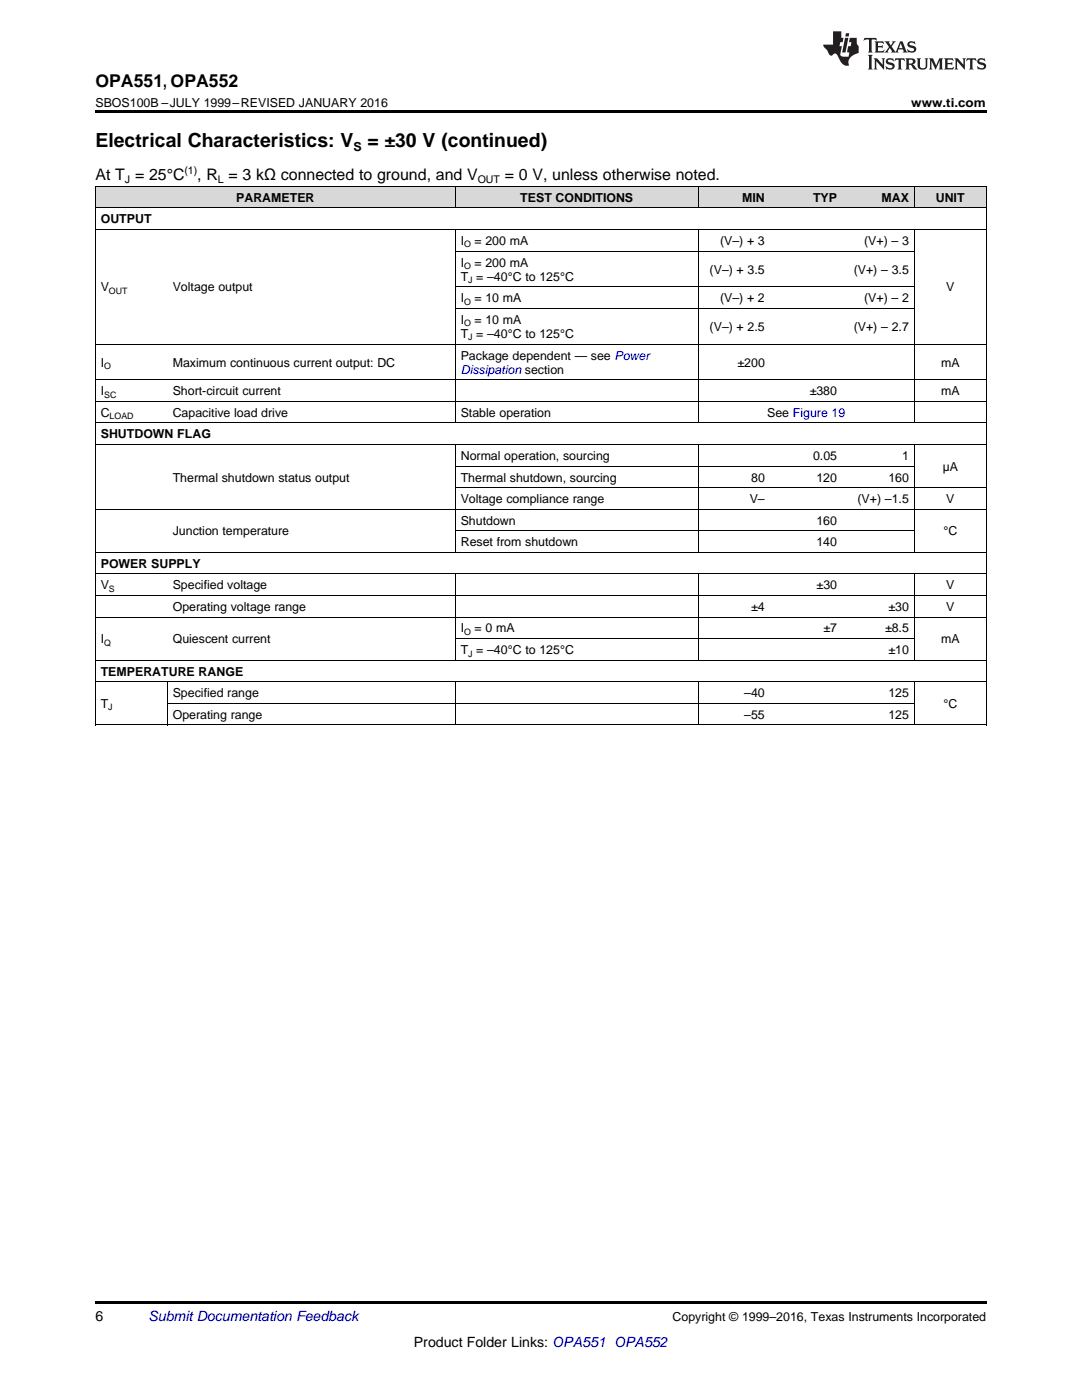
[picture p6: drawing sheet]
<svg xmlns="http://www.w3.org/2000/svg" width="216mm" height="279mm" viewBox="0 0 216 279" stroke-linecap="round" stroke-linejoin="round" font-family="sans-serif">
<defs><g id="words">
<g font-size="3.9">
<text x="19" y="29.3">Electrical Characteristics: V</text>
<text x="73.3" y="29.3">= ±30 V (continued)</text>
</g>
<text font-size="3.5" x="19" y="17.3">OPA551, OPA552</text>
<g font-size="3.2">
<text x="19" y="36">At T = 25°C</text>
<text x="39.4" y="36">, R = 3 kΩ connected to ground, and V</text>
<text x="100.7" y="36">= 0 V, unless otherwise noted.</text>
</g>
<g font-size="2.8">
<text x="19" y="263.6">6</text>
<text x="82.6" y="268.9">Product Folder Links: OPA551 OPA552</text>
</g>
<text font-size="2.8" fill="#0000c8" x="29.6" y="263.6">Submit Documentation Feedback</text>
<g font-size="2.5">
<text x="19" y="21.4">SBOS100B –JULY 1999–REVISED JANUARY 2016</text>
<text x="181.8" y="21.4">www.ti.com</text>
<text x="70.5" y="30.1">S</text>
<text x="47.1" y="40.3">PARAMETER</text>
<text x="103.8" y="40.3">TEST CONDITIONS</text>
<text x="148.1" y="40.3">MIN</text>
<text x="162.2" y="40.3">TYP</text>
<text x="175.9" y="40.3">MAX</text>
<text x="186.7" y="40.3">UNIT</text>
<text x="20.1" y="44.6">OUTPUT</text>
<text x="91.9" y="48.9">I</text>
<text x="91.9" y="53.2">I</text>
<text x="94.7" y="48.9">= 200 mA</text>
<text x="94.7" y="53.2">= 200 mA</text>
<text x="143.7" y="48.9">(V–) + 3</text>
<text x="172.4" y="48.9">(V+) – 3</text>
<text x="20.1" y="58.2">V</text>
<text x="34.5" y="58.2">Voltage output</text>
<text x="91.9" y="56">T = –40°C to 125°C</text>
<text x="141.6" y="54.6">(V–) + 3.5</text>
<text x="170.4" y="54.6">(V+) – 3.5</text>
<text x="188.8" y="58.2">V</text>
<text x="91.9" y="60.3">I</text>
<text x="91.9" y="64.6">I</text>
<text x="94.7" y="60.3">= 10 mA</text>
<text x="94.7" y="64.6">= 10 mA</text>
<text x="143.7" y="60.3">(V–) + 2</text>
<text x="172.4" y="60.3">(V+) – 2</text>
<text x="91.9" y="67.5">T = –40°C to 125°C</text>
<text x="91.9" y="71.8">Package dependent — see Power</text>
<text x="141.6" y="66">(V–) + 2.5</text>
<text x="170.4" y="66">(V+) – 2.7</text>
<text x="20.1" y="73.2">I</text>
<text x="34.5" y="73.2">Maximum continuous current output: DC</text>
<text x="147.2" y="73.2">±200</text>
<text x="187.8" y="73.2">mA</text>
<text x="20.1" y="78.9">I</text>
<text x="20.1" y="83.2">C</text>
<text x="34.5" y="78.9">Short-circuit current</text>
<text x="34.5" y="83.2">Capacitive load drive</text>
<text x="91.9" y="83.2">Stable operation</text>
<text x="153.1" y="83.2">See Figure 19</text>
<text x="161.6" y="78.9">±380</text>
<text x="187.8" y="78.9">mA</text>
<text x="20.1" y="87.5">SHUTDOWN FLAG</text>
<text x="91.9" y="91.8">Normal operation, sourcing</text>
<text x="162.2" y="91.8">0.05</text>
<text x="180" y="91.8">1</text>
<text x="188.1" y="93.9">µA</text>
<text x="34.5" y="96.1">Thermal shutdown status output</text>
<text x="91.9" y="96.1">Thermal shutdown, sourcing</text>
<text x="91.9" y="100.4">Voltage compliance range</text>
<text x="149.6" y="100.4">V–</text>
<text x="149.9" y="96.1">80</text>
<text x="162.9" y="96.1">120</text>
<text x="171.1" y="100.4">(V+) –1.5</text>
<text x="177.3" y="96.1">160</text>
<text x="188.8" y="100.4">V</text>
<text x="34.5" y="106.9">Junction temperature</text>
<text x="91.9" y="104.7">Shutdown</text>
<text x="162.9" y="104.7">160</text>
<text x="188.2" y="106.9">°C</text>
<text x="20.1" y="113.3">POWER SUPPLY</text>
<text x="91.9" y="109">Reset from shutdown</text>
<text x="162.9" y="109">140</text>
<text x="20.1" y="117.6">V</text>
<text x="34.5" y="117.6">Specified voltage</text>
<text x="162.9" y="117.6">±30</text>
<text x="188.8" y="117.6">V</text>
<text x="34.5" y="121.9">Operating voltage range</text>
<text x="149.9" y="121.9">±4</text>
<text x="177.3" y="121.9">±30</text>
<text x="188.8" y="121.9">V</text>
<text x="20.1" y="128.4">I</text>
<text x="34.5" y="128.4">Quiescent current</text>
<text x="91.9" y="126.2">I</text>
<text x="91.9" y="130.5">T = –40°C to 125°C</text>
<text x="94.7" y="126.2">= 0 mA</text>
<text x="164.3" y="126.2">±7</text>
<text x="176.6" y="126.2">±8.5</text>
<text x="177.3" y="130.5">±10</text>
<text x="187.8" y="128.4">mA</text>
<text x="20.1" y="134.8">TEMPERATURE RANGE</text>
<text x="20.1" y="141.3">T</text>
<text x="34.5" y="139.1">Specified range</text>
<text x="34.5" y="143.4">Operating range</text>
<text x="148.5" y="139.1">–40</text>
<text x="148.5" y="143.4">–55</text>
<text x="177.3" y="139.1">125</text>
<text x="177.3" y="143.4">125</text>
<text x="188.2" y="141.3">°C</text>
<text x="134.2" y="263.6">Copyright © 1999–2016, Texas Instruments Incorporated</text>
</g>
<text font-size="2.5" fill="#00f" x="91.9" y="74.6">Dissipation section</text>
<g font-size="2.1">
<text x="36.8" y="34.7">(1)</text>
<text x="24.9" y="36.6">J</text>
<text x="43.5" y="36.6">L</text>
<text x="95.3" y="36.6">OUT</text>
</g>
<g font-size="1.8">
<text x="92.6" y="49.4">O</text>
<text x="92.6" y="53.7">O</text>
<text x="21.7" y="58.7">OUT</text>
<text x="93.4" y="56.5">J</text>
<text x="92.6" y="60.8">O</text>
<text x="92.6" y="65.1">O</text>
<text x="93.4" y="67.9">J</text>
<text x="20.8" y="73.7">O</text>
<text x="20.8" y="79.4">SC</text>
<text x="21.9" y="83.7">LOAD</text>
<text x="21.7" y="118.1">S</text>
<text x="20.8" y="128.9">Q</text>
<text x="92.6" y="126.7">O</text>
<text x="93.4" y="131">J</text>
<text x="21.6" y="141.8">J</text>
</g>
</g></defs>
<g fill="#d8d8d8">
<path d="M19 37.3h14.4v4.3h-14.4z"/>
<path d="M33.4 37.3h28.7v4.3h-28.7z"/>
<path d="M62.1 37.3h28.8v4.3h-28.8z"/>
<path d="M90.9 37.3h48.4v4.3h-48.4z"/>
<path d="M139.3 37.3h14.4v4.3h-14.4z"/>
<path d="M153.7 37.3h14.4v4.3h-14.4z"/>
<path d="M168.1 37.3h14.4v4.3h-14.4z"/>
<path d="M182.5 37.3h14.3v4.3h-14.3z"/>
</g>
<path d="M19 22h177.8v.5h-177.8zM19 259.7h177.8v.5h-177.8z" fill="#000"/>
<g fill="none" stroke="#000" stroke-width=".2">
<path d="M19 37.2h177.8M19.1 37.2v107.5M90.8 37.2v4.4M139.3 37.2v4.4M182.4 37.2v4.4M196.8 37.2v107.5M19 45.8h177.8M19 41.5h177.8M90.8 45.9v38.6M90.9 57.2h91.6M90.9 50.1h91.6M139.3 45.9v38.6"/>
<path d="M182.4 45.9v38.6M19 75.8h177.8M19 68.7h177.8M90.9 61.5h91.6M19 88.7h177.8M19 84.4h177.8M19 80.1h177.8M90.8 88.8v21.5M90.9 97.3h105.9M90.9 93h91.6M139.3 88.8v21.5M182.4 88.8v21.5"/>
<path d="M19 118.8h177.8M19 114.5h177.8M19 110.2h177.8M19 101.6h177.8M90.8 114.6v17.2M90.9 105.9h91.6M139.3 114.6v17.2M182.4 114.6v17.2M19 136h177.8M19 131.7h177.8M19 123.1h177.8M33.4 136.1v8.6"/>
<path d="M90.8 136.1v8.6M90.9 127.4h91.6M139.3 136.1v8.6M182.4 136.1v8.6M19 144.7h177.8M33.4 140.4h149.1"/>
</g>
<g fill="#231f20">
<path d="M172.5 7.6l-.1 .5 .4-.2h.6v.1v2.1l-.2 .4h.9l-.2-.4v-2.1l.1-.1h.5l.5 .2-.2-.5zM174.5 8.3l.2 .3v1.5l-.2 .4h1.8l.2-.6a1.04 1.04 0 0 1-1.3 .2v-.7h.6l.3 .2v-.6l-.3 .2h-.6v-.6l.8-.1 .4 .3-.2-.5zM176.5 8.3l.9 1.1-.9 1.1h.8l-.2-.2 .4-.7 .5 .7-.2 .2h1.5l-.2-.2 .2-.4h.9l.1 .4-.2 .2h1l-.3-.3-.7-1.9h-.5l-.9 2-.8-1 .9-1h-.8l.1 .3-.4 .5-.3-.6 .1-.2zM179.7 8.6l.4 1h-.7zM181.3 8.4a.63 .63 0 0 0-.2 .7 .63 .63 0 0 0 .6 .4l.6 .2 .1 .2a.75 .75 0 0 1-.7 .4 .75 .75 0 0 1-.6-.5l.1 .7 .1-.1a1.11 1.11 0 0 0 1.5-.6 1.13 1.13 0 0 0-1.2-.8l-.1-.4a1.04 1.04 0 0 1 1.2 .2l-.2-.5-.2 .1-.4-.2zM173.2 10.9l.2 .4v2.2l-.2 .4h1l-.3-.4v-2.2l.3-.4zM174.3 11.6l.3 .4v1.5l-.3 .4h.8l-.2-.4v-1.3l1.5 1.7v-1.9l.2-.4h-.7l.2 .4v.9l-1.1-1.3zM177 11.8a.62 .62 0 0 0-.2 .7 .62 .62 0 0 0 .6 .4l.6 .1 .1 .3a.76 .76 0 0 1-.7 .3 .76 .76 0 0 1-.7-.4l.2 .7 .1-.1a1.11 1.11 0 0 0 1.5-.6 1.13 1.13 0 0 0-1.2-.8l-.1-.4a1.04 1.04 0 0 1 1.2 .2l-.2-.6-.2 .1-.5-.1zM178.7 11.6l-.2 .6a.61 .61 0 0 1 .8-.3v1.6l-.2 .4h.9l-.2-.4v-1.6a.63 .63 0 0 1 .7 .3l-.1-.6zM180.6 11.6l.3 .4v1.5l-.3 .4h1l-.2-.2-.1-.8 .6 .2a.76 .76 0 0 0 1.2 .7l-1-1a.58 .58 0 0 0 .6-.5 .58 .58 0 0 0-.5-.6zM181.4 11.9h.1a.45 .45 0 0 1 .5 .1 .45 .45 0 0 1 .1 .5l-.8 .2zM182.9 11.6l.2 .2a2.17 2.17 0 0 0 .3 1.9 .99 .99 0 0 0 1.6-.6v-1.1l.2-.4h-.7l.2 .2a1.92 1.92 0 0 1-.2 1.8 .6 .6 0 0 1-.9-.5v-1.1l.2-.4zM185.4 11.6l.2 .4v1.5l-.2 .4h.7l-.2-.4v-1.4l.8 1.8 .8-1.8v1.4l-.2 .4h.9l-.2-.4v-1.5l.2-.4h-.8l-.6 1.5-.6-1.5zM188.4 11.6l.2 .4v1.5l-.2 .4h1.8l.1-.6a1.04 1.04 0 0 1-1.2 .1v-.6h.5l.4 .2v-.6l-.4 .2h-.5v-.7h.8l.3 .3-.1-.6zM190.5 11.6l.2 .4v1.5l-.2 .4h.7l-.2-.4v-1.3l1.5 1.7v-1.9l.2-.4h-.7l.2 .4v.9l-1.1-1.3zM192.9 11.6l-.1 .6a.61 .61 0 0 1 .7-.3l.1 1.6-.3 .4h1l-.3-.4 .1-1.6a.63 .63 0 0 1 .7 .3l-.1-.6zM195.2 11.8a.62 .62 0 0 0-.2 .7 .62 .62 0 0 0 .6 .4l.6 .1 .1 .3a.76 .76 0 0 1-.7 .3 .76 .76 0 0 1-.6-.4l.1 .7 .1-.1a1.11 1.11 0 0 0 1.6-.6 1.13 1.13 0 0 0-1.3-.8l-.1-.4a1.04 1.04 0 0 1 1.2 .2l-.1-.6-.2 .1-.5-.1z"/>
<path d="M166.2 6.3v2.6h-1.9v.4l.8 .9a.91 .91 0 0 0 1 .8 .56 .56 0 0 1 .5-.3 .56 .56 0 0 1 .5 .3l.4 .8a1.53 1.53 0 0 0 1.9 1.2 1.54 1.54 0 0 1 1-2.1l.9-.3v-1.4a1.52 1.52 0 0 1-.4-1.6h-1.3l-.2 .8h.5l-.2 .8h-.5l-.1 1v.2l.4 .1-.2 .8a1.93 1.93 0 0 1-1.6-.3l.3-1.8h-.5l.2-.8h.4l.2-.8h-.4v-1.3zM168.6 7.6l-.6 2.9h.7l.6-2.9zM168.8 6.6l-.1 .7h.6l.2-.7z"/>
</g>
<use href="#words"/>
</svg>
